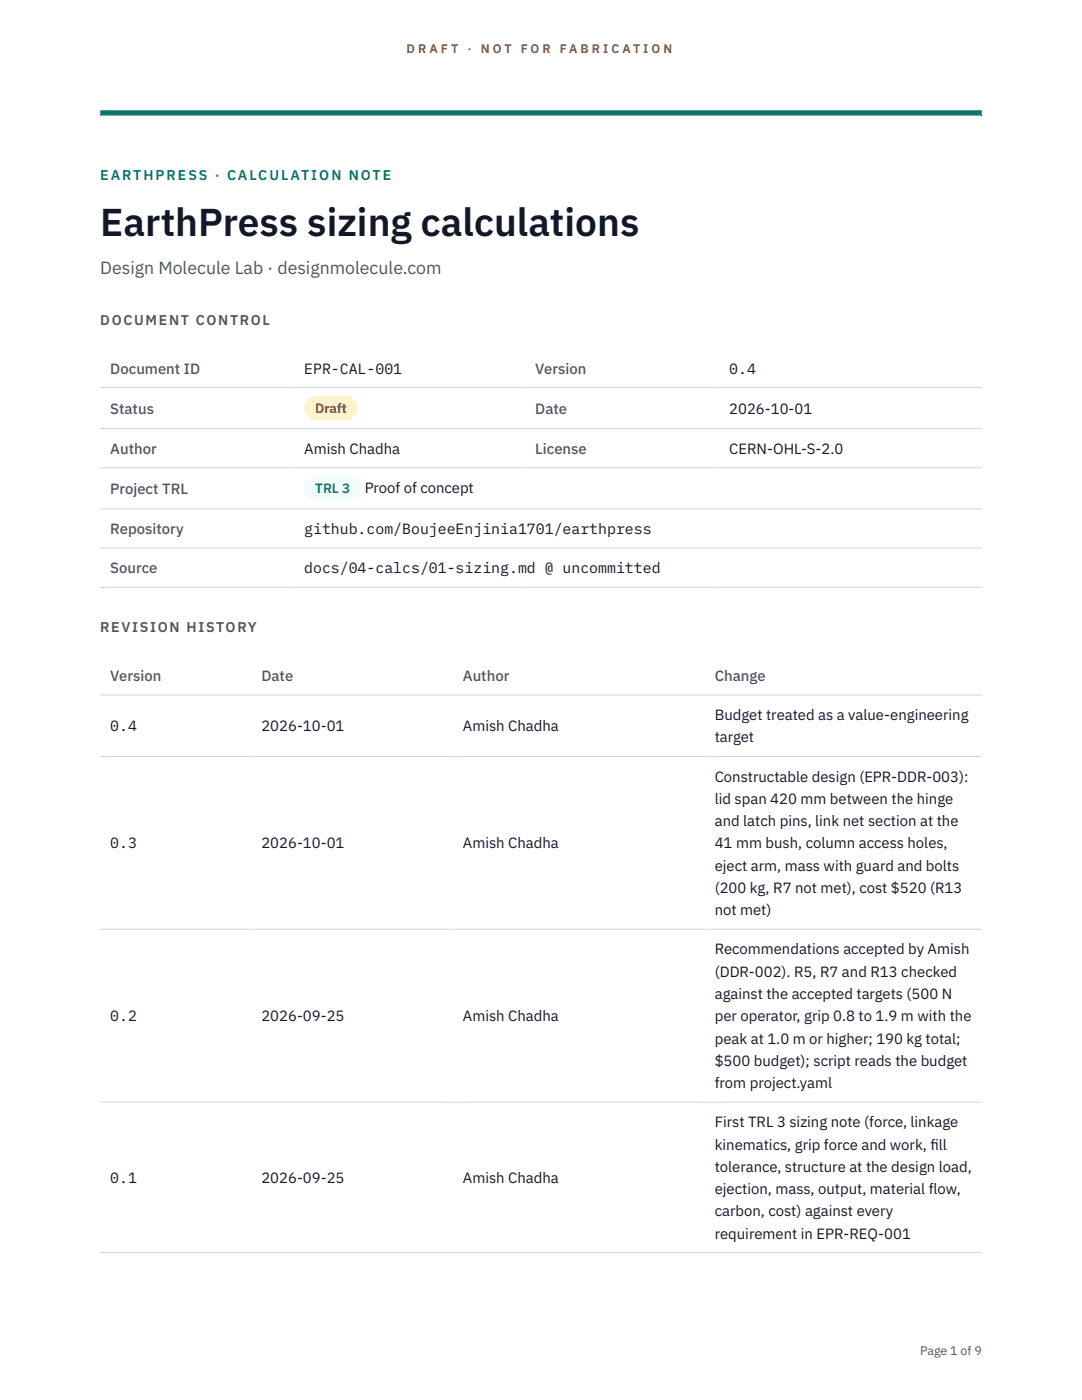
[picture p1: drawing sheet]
<svg xmlns="http://www.w3.org/2000/svg" width="216mm" height="279mm" viewBox="0 0 216 279" stroke-linecap="round" stroke-linejoin="round" font-family="sans-serif">
<defs><g id="words">
<text font-size="7.8" fill="#111827" x="20" y="47.1">EarthPress sizing calculations</text>
<text font-size="3.5" fill="#4b5563" x="20" y="54.6">Design Molecule Lab · designmolecule.com</text>
<g font-size="3" fill="#4b5563">
<text x="22" y="74.5">Document ID</text>
<text x="106.8" y="74.5">Version</text>
<text x="22" y="82.6">Status</text>
<text x="106.8" y="82.6">Date</text>
<text x="22" y="90.6">Author</text>
<text x="106.8" y="90.6">License</text>
<text x="22" y="98.6">Project TRL</text>
<text x="22" y="106.6">Repository</text>
<text x="22" y="114.4">Source</text>
<text x="22" y="135.9">Version</text>
<text x="52.2" y="135.9">Date</text>
<text x="92.4" y="135.9">Author</text>
<text x="142.6" y="135.9">Change</text>
</g>
<g font-size="3" fill="#111827">
<text x="60.7" y="74.5">EPR-CAL-001</text>
<text x="145.5" y="74.5">0.4</text>
<text x="145.5" y="82.6">2026-10-01</text>
<text x="60.7" y="90.6">Amish Chadha</text>
<text x="145.5" y="90.6">CERN-OHL-S-2.0</text>
<text x="72.8" y="98.5">Proof of concept</text>
<text x="60.7" y="106.6">github.com/BoujeeEnjinia1701/earthpress</text>
<text x="60.7" y="114.4">docs/04-calcs/01-sizing.md @ uncommitted</text>
<text x="142.6" y="143.7">Budget treated as a value-engineering</text>
<text x="22" y="145.9">0.4</text>
<text x="52.2" y="145.9">2026-10-01</text>
<text x="92.4" y="145.9">Amish Chadha</text>
<text x="142.6" y="148.2">target</text>
<text x="142.6" y="156">Constructable design (EPR-DDR-003):</text>
<text x="142.6" y="160.4">lid span 420 mm between the hinge</text>
<text x="142.6" y="164.9">and latch pins, link net section at the</text>
<text x="22" y="169.3">0.3</text>
<text x="52.2" y="169.3">2026-10-01</text>
<text x="92.4" y="169.3">Amish Chadha</text>
<text x="142.6" y="169.3">41 mm bush, column access holes,</text>
<text x="142.6" y="173.8">eject arm, mass with guard and bolts</text>
<text x="142.6" y="178.2">(200 kg, R7 not met), cost $520 (R13</text>
<text x="142.6" y="182.7">not met)</text>
<text x="142.6" y="190.5">Recommendations accepted by Amish</text>
<text x="142.6" y="194.9">(DDR-002). R5, R7 and R13 checked</text>
<text x="22" y="203.8">0.2</text>
<text x="52.2" y="203.8">2026-09-25</text>
<text x="92.4" y="203.8">Amish Chadha</text>
<text x="142.6" y="199.4">against the accepted targets (500 N</text>
<text x="142.6" y="203.8">per operator, grip 0.8 to 1.9 m with the</text>
<text x="142.6" y="208.3">peak at 1.0 m or higher; 190 kg total;</text>
<text x="142.6" y="212.7">$500 budget); script reads the budget</text>
<text x="142.6" y="217.1">from project.yaml</text>
<text x="142.6" y="225">First TRL 3 sizing note (force, linkage</text>
<text x="142.6" y="229.4">kinematics, grip force and work, f</text>
<text x="142.6" y="233.9">tolerance, structure at the design load,</text>
<text x="185.7" y="229.4">ill</text>
<text x="22" y="236.1">0.1</text>
<text x="52.2" y="236.1">2026-09-25</text>
<text x="92.4" y="236.1">Amish Chadha</text>
<text x="142.6" y="238.3">ejection, mass, output, material flow,</text>
<text x="142.6" y="242.7">carbon, cost) against every</text>
<text x="142.6" y="247.2">requirement in EPR-REQ-001</text>
</g>
<text font-size="2.8" fill="#0f766e" x="20" y="36">EARTHPRESS · CALCULATION NOTE</text>
<g font-size="2.8" fill="#4b5563">
<text x="20" y="64.8">DOCUMENT CONTROL</text>
<text x="20" y="126.2">REVISION HISTORY</text>
</g>
<text font-size="2.7" fill="#92400e" x="62.9" y="82.5">Draft</text>
<text font-size="2.7" fill="#0f766e" x="62.9" y="98.5">TRL 3</text>
<g font-size="2.5" fill="#b45309">
<text x="81.1" y="10.5">D R A F T</text>
<text x="93.3" y="10.5">·</text>
<text x="95.9" y="10.5">N O T</text>
<text x="103.9" y="10.5">F O R</text>
<text x="111.7" y="10.5">F A B R I C A T I O N</text>
</g>
<text font-size="2.5" fill="#4b5563" x="183.6" y="270.3">Page 1 of 9</text>
</g></defs>
<path d="M20 23.1h175.9zM20 22h175.9v1.1h-175.9z" fill-rule="evenodd" fill="#0f766e"/>
<path d="M20 77.3h175.9M20 85.5h175.9M20 93.4h175.9M20 101.6h175.9M20 109.4h175.9M20 117.2h175.9M20 138.7h175.9M20 151h175.9M20 185.5h175.9M20 219.9h175.9M20 250h175.9" fill="none" stroke="#d1d5db" stroke-width=".2"/>
<path d="M60.7 79h10.7v4.9h-10.7z" fill="#fef3c7"/>
<path d="M60.7 95.1h11.4v4.8h-11.4z" fill="#f0fdfa"/>
<use href="#words"/>
</svg>
